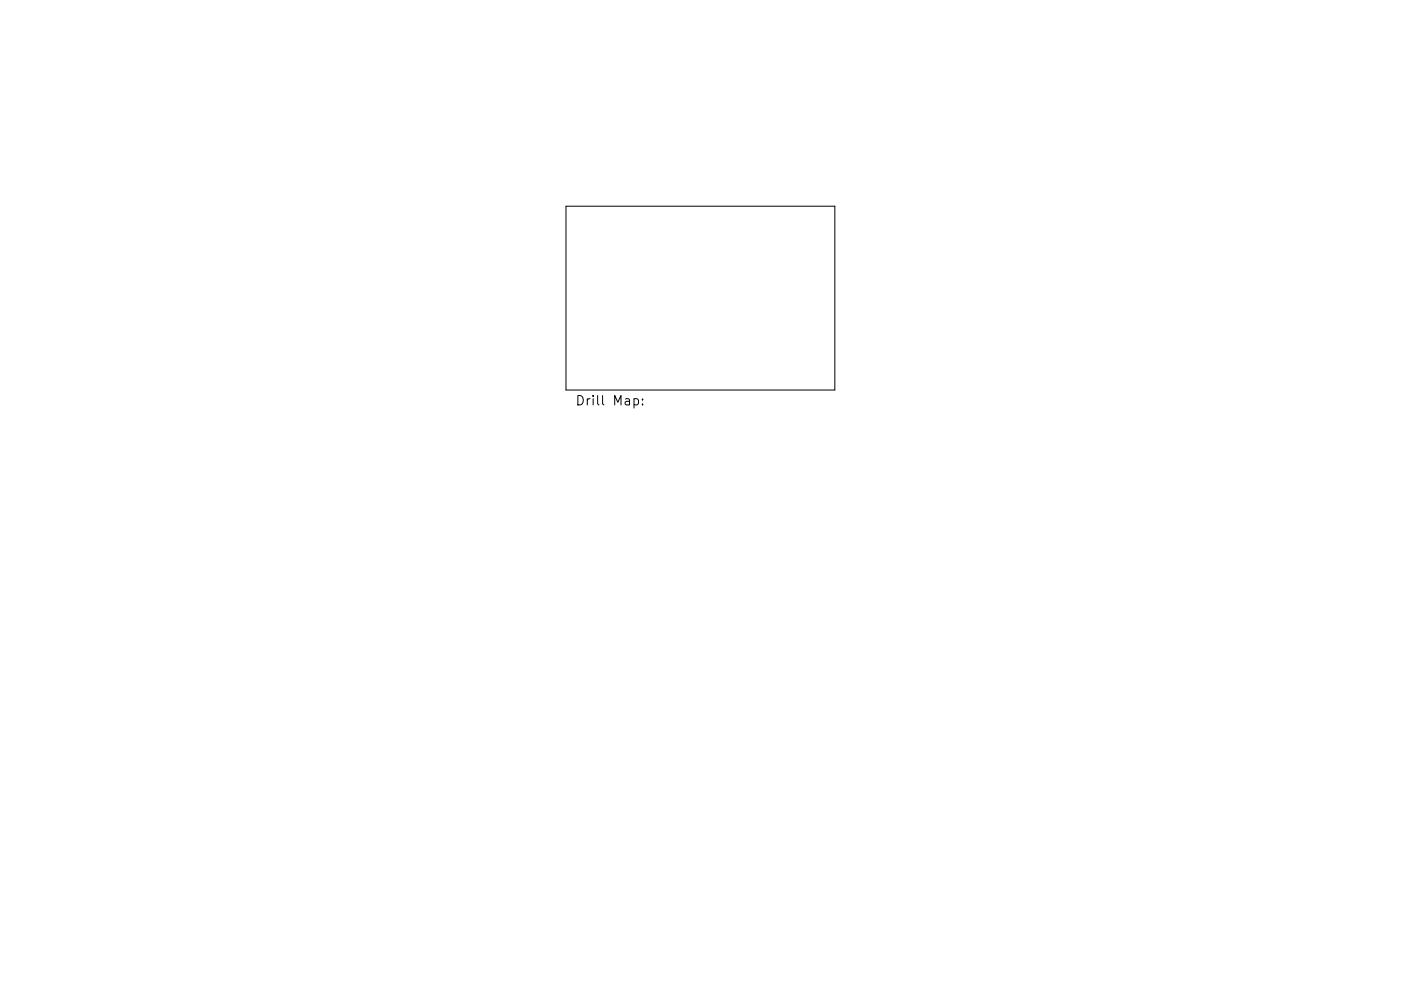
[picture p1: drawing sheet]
<svg xmlns="http://www.w3.org/2000/svg" width="297mm" height="210mm" viewBox="0 0 297 210" stroke-linecap="round" stroke-linejoin="round" font-family="sans-serif">
<defs><g id="words">
<g font-size="2.8">
<text x="121.9" y="86.6">Drill</text>
<text x="130" y="86.6">Map:</text>
</g>
</g></defs>
<path d="M120 43.8h57v39h-57zM127.8 83.9v1.7l.2 .3" fill="none" stroke="#000" stroke-width=".21"/>
<use href="#words"/>
</svg>
